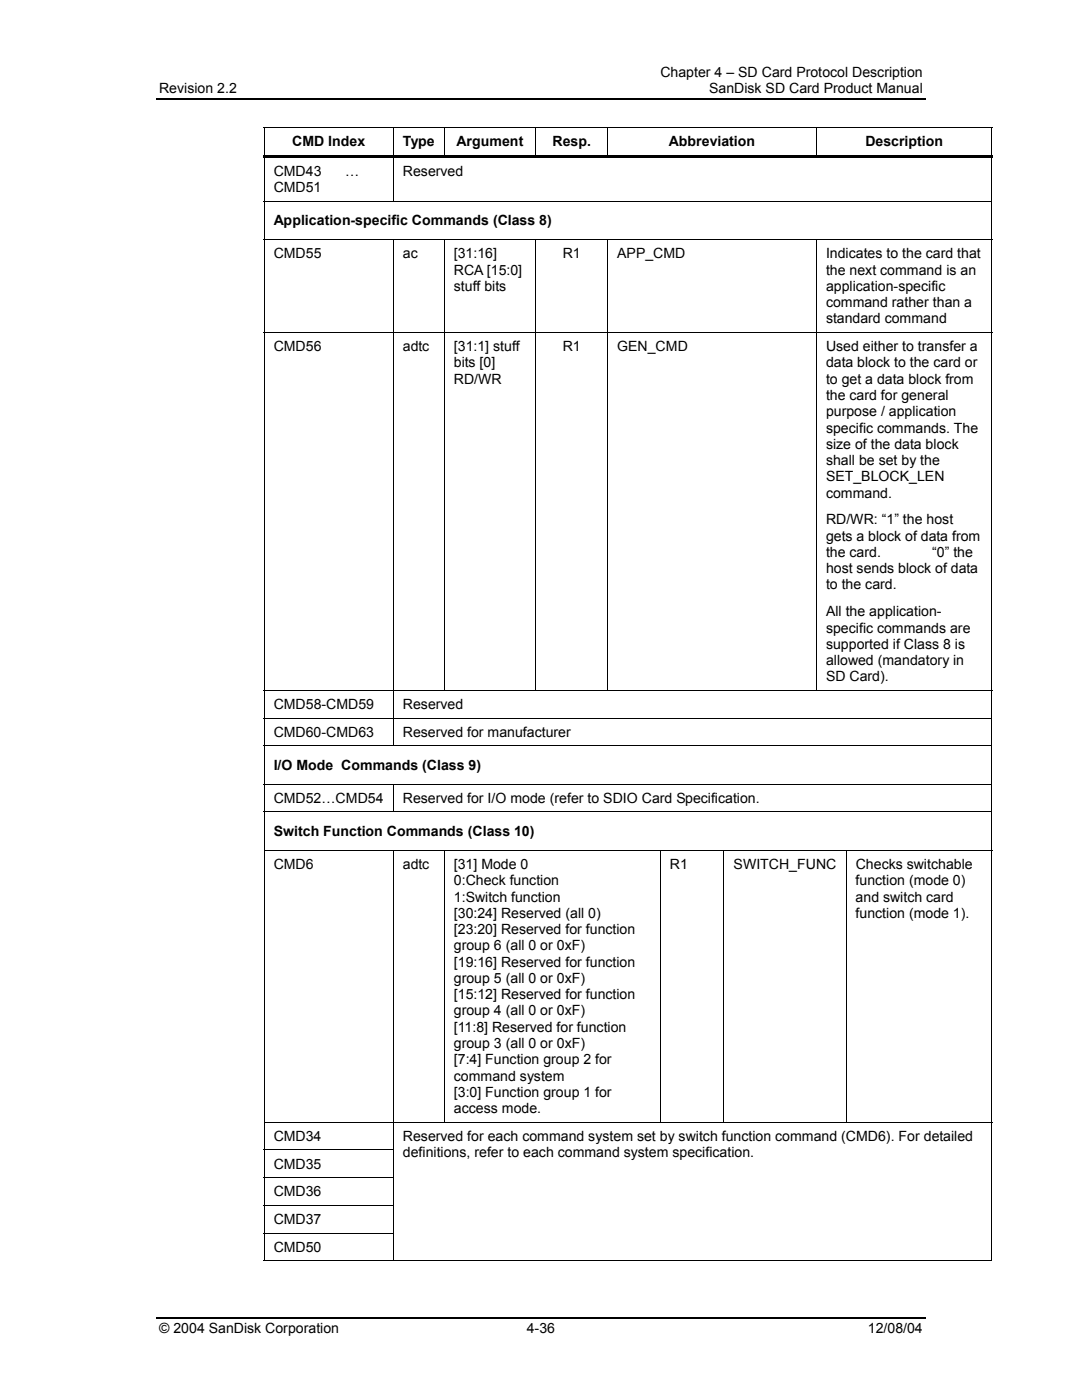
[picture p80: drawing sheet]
<svg xmlns="http://www.w3.org/2000/svg" width="216mm" height="279mm" viewBox="0 0 216 279" stroke-linecap="round" stroke-linejoin="round" font-family="sans-serif">
<defs><g id="words">
<g font-size="2.8">
<text x="131.8" y="15.3">Chapter 4 – SD Card Protocol Description</text>
<text x="31.7" y="18.6">Revision 2.2</text>
<text x="141.5" y="18.6">SanDisk SD Card Product Manual</text>
<text x="58.3" y="29.2">CMD Index</text>
<text x="80.4" y="29.2">Type</text>
<text x="91.1" y="29.2">Argument</text>
<text x="110.3" y="29.2">Resp.</text>
<text x="133.4" y="29.2">Abbreviation</text>
<text x="172.7" y="29.2">Description</text>
<text x="54.6" y="35.1">CMD43</text>
<text x="68.9" y="35.1">…</text>
<text x="80.4" y="35.1">Reserved</text>
<text x="54.6" y="38.4">CMD51</text>
<text x="54.6" y="45">Application-specific Commands (Class 8)</text>
<text x="54.6" y="51.6">CMD55</text>
<text x="80.4" y="51.6">ac</text>
<text x="90.6" y="51.6">[31:16]</text>
<text x="112.3" y="51.6">R1</text>
<text x="123.2" y="51.6">APP_CMD</text>
<text x="164.8" y="51.6">Indicates to the card that</text>
<text x="90.6" y="54.8">RCA [15:0]</text>
<text x="90.6" y="58.1">stuff bits</text>
<text x="164.8" y="54.8">the next command is an</text>
<text x="164.8" y="58.1">application-specific</text>
<text x="164.8" y="61.3">command rather than a</text>
<text x="164.8" y="64.5">standard command</text>
<text x="54.6" y="70.1">CMD56</text>
<text x="80.4" y="70.1">adtc</text>
<text x="90.6" y="70.1">[31:1] stuff</text>
<text x="112.3" y="70.1">R1</text>
<text x="123.1" y="70.1">GEN_CMD</text>
<text x="164.8" y="70.1">Used either to transfer a</text>
<text x="90.6" y="73.3">bits [0]</text>
<text x="90.6" y="76.6">RD/WR</text>
<text x="164.8" y="73.3">data block to the card or</text>
<text x="164.8" y="76.6">to get a data block from</text>
<text x="164.8" y="79.8">the card for general</text>
<text x="164.8" y="83.1">purpose / application</text>
<text x="164.8" y="86.3">specific commands. The</text>
<text x="164.8" y="89.6">size of the data block</text>
<text x="164.8" y="92.8">shall be set by the</text>
<text x="164.8" y="96.1">SET_BLOCK_LEN</text>
<text x="164.8" y="99.3">command.</text>
<text x="164.8" y="104.6">RD/WR: “1” the host</text>
<text x="164.8" y="107.9">gets a block of data from</text>
<text x="164.8" y="111.1">the card.</text>
<text x="186" y="111.1">“0” the</text>
<text x="164.8" y="114.4">host sends block of data</text>
<text x="164.8" y="117.6">to the card.</text>
<text x="164.8" y="123">All the application-</text>
<text x="164.8" y="126.2">specific commands are</text>
<text x="164.8" y="129.5">supported if Class 8 is</text>
<text x="164.8" y="132.7">allowed (mandatory in</text>
<text x="164.8" y="136">SD Card).</text>
<text x="54.6" y="141.5">CMD58-CMD59</text>
<text x="80.4" y="141.5">Reserved</text>
<text x="54.6" y="147.1">CMD60-CMD63</text>
<text x="80.4" y="147.1">Reserved for manufacturer</text>
<text x="54.6" y="153.6">I/O Mode Commands (Class 9)</text>
<text x="54.6" y="160.3">CMD52…CMD54</text>
<text x="80.4" y="160.3">Reserved for I/O mode (refer to SDIO Card Specification.</text>
<text x="54.6" y="166.9">Switch Function Commands (Class 10)</text>
<text x="54.6" y="173.4">CMD6</text>
<text x="80.4" y="173.4">adtc</text>
<text x="90.6" y="173.4">[31] Mode 0</text>
<text x="133.7" y="173.4">R1</text>
<text x="146.4" y="173.4">SWITCH_FUNC</text>
<text x="170.8" y="173.4">Checks switchable</text>
<text x="90.6" y="176.7">0:Check function</text>
<text x="90.6" y="179.9">1:Switch function</text>
<text x="170.7" y="176.7">function (mode 0)</text>
<text x="170.7" y="179.9">and switch card</text>
<text x="90.6" y="183.2">[30:24] Reserved (all 0)</text>
<text x="170.7" y="183.2">function (mode 1).</text>
<text x="90.6" y="186.4">[23:20] Reserved for function</text>
<text x="90.6" y="189.7">group 6 (all 0 or 0xF)</text>
<text x="90.6" y="192.9">[19:16] Reserved for function</text>
<text x="90.6" y="196.2">group 5 (all 0 or 0xF)</text>
<text x="90.6" y="199.4">[15:12] Reserved for function</text>
<text x="90.6" y="202.7">group 4 (all 0 or 0xF)</text>
<text x="90.6" y="205.9">[11:8] Reserved for function</text>
<text x="90.6" y="209.1">group 3 (all 0 or 0xF)</text>
<text x="90.6" y="212.4">[7:4] Function group 2 for</text>
<text x="90.6" y="215.6">command system</text>
<text x="90.6" y="218.9">[3:0] Function group 1 for</text>
<text x="54.6" y="227.7">CMD34</text>
<text x="80.4" y="227.7">Reserved for each command system set by switch function command (CMD6). For detailed</text>
<text x="90.6" y="222.1">access mode.</text>
<text x="54.6" y="233.2">CMD35</text>
<text x="80.4" y="230.9">definitions, refer to each command system specification.</text>
<text x="54.6" y="238.7">CMD36</text>
<text x="54.6" y="244.3">CMD37</text>
<text x="54.6" y="249.8">CMD50</text>
<text x="31.7" y="266.1">© 2004 SanDisk Corporation</text>
<text x="105.1" y="266.1">4-36</text>
<text x="173.2" y="266.1">12/08/04</text>
</g>
</g></defs>
<path d="M31.2 19.7h153.5M31.2 263h153.5" fill="none" stroke="#000" stroke-width=".25"/>
<g fill="#000">
<path d="M52.6 25.4h.2v.2h-.2zM52.6 30.9h69.1v.6h-69.1zM121.7 30.9h41.1v.6h-41.1zM162.8 30.9h35.2v.6h-35.2zM197.8 25.4h.2v.2h-.2zM197.8 40.1h.2v.1h-.2zM197.8 143.2h.2v.2h-.2zM197.8 148.8h.2v.1h-.2zM197.8 156.4h.2v.2h-.2zM197.8 162h.2v.1h-.2zM197.8 229.4h.2v.2h-.2zM197.8 234.9h.2v.2h-.2z"/>
<path d="M197.8 240.5h.2v.1h-.2zM197.8 246h.2v.2h-.2zM197.8 251.5h.2v.2h-.2z"/>
</g>
<g fill="none" stroke="#000" stroke-width=".2">
<path d="M52.6 25.5h145.4M52.7 25.6v5.3M52.7 31.5v8.6M78.5 25.6v5.3M78.5 31.5v8.6M88.7 25.6v5.3M106.9 25.6v5.3M121.2 25.6v5.3M162.9 25.6v5.3M197.9 25.6v5.3M197.9 31.5v8.6M52.6 40.2h145.2"/>
<path d="M52.6 47.8h145.4M52.7 40.2v7.5M52.7 47.9v18.4M78.5 47.9v18.4M88.7 47.9v18.4M106.9 47.9v18.4M121.2 47.9v18.4M162.9 47.9v18.4M197.9 40.2v7.5M197.9 47.9v18.4M52.6 66.3h145.4M52.7 66.4v71.3"/>
<path d="M78.5 66.4v71.3M88.7 66.4v71.3M106.9 66.4v71.3M121.2 66.4v71.3M162.9 66.4v71.3M197.9 66.4v71.3M52.6 137.8h145.4M52.7 137.9v5.3M78.5 137.9v5.3M197.9 137.9v5.3M52.6 143.3h145.2M52.6 148.8h145.2"/>
<path d="M52.6 156.5h145.2M52.7 143.4v5.4M52.7 148.9v7.5M52.7 156.6v5.4M78.5 143.4v5.4M78.5 156.6v5.4M197.9 143.4v5.4M197.9 148.9v7.5M197.9 156.6v5.4M52.6 162.1h145.2M52.6 169.7h145.4M52.7 162.1v7.5"/>
<path d="M52.7 169.8v54M78.5 169.8v54M88.7 169.8v54M131.8 169.8v54M144.5 169.8v54M168.8 169.8v54M197.9 162.1v7.5M197.9 169.8v54M52.6 223.9h145.4M52.6 229.5h26M52.6 235h26M52.7 224v5.4"/>
<path d="M52.7 229.6v5.3M52.7 235.1v5.4M78.5 224v5.4M78.5 229.6v5.3M78.5 235.1v5.4M197.9 224v5.4M197.9 229.6v5.3M197.9 235.1v5.4M52.6 240.5h26M52.6 246.1h26M52.6 251.6h25.8M52.7 240.6v5.4"/>
<path d="M52.7 246.2v5.5M78.5 240.6v5.4M78.5 246.2v5.5M78.6 251.6h119.2M197.9 240.6v5.4M197.9 246.2v5.5"/>
</g>
<use href="#words"/>
</svg>
